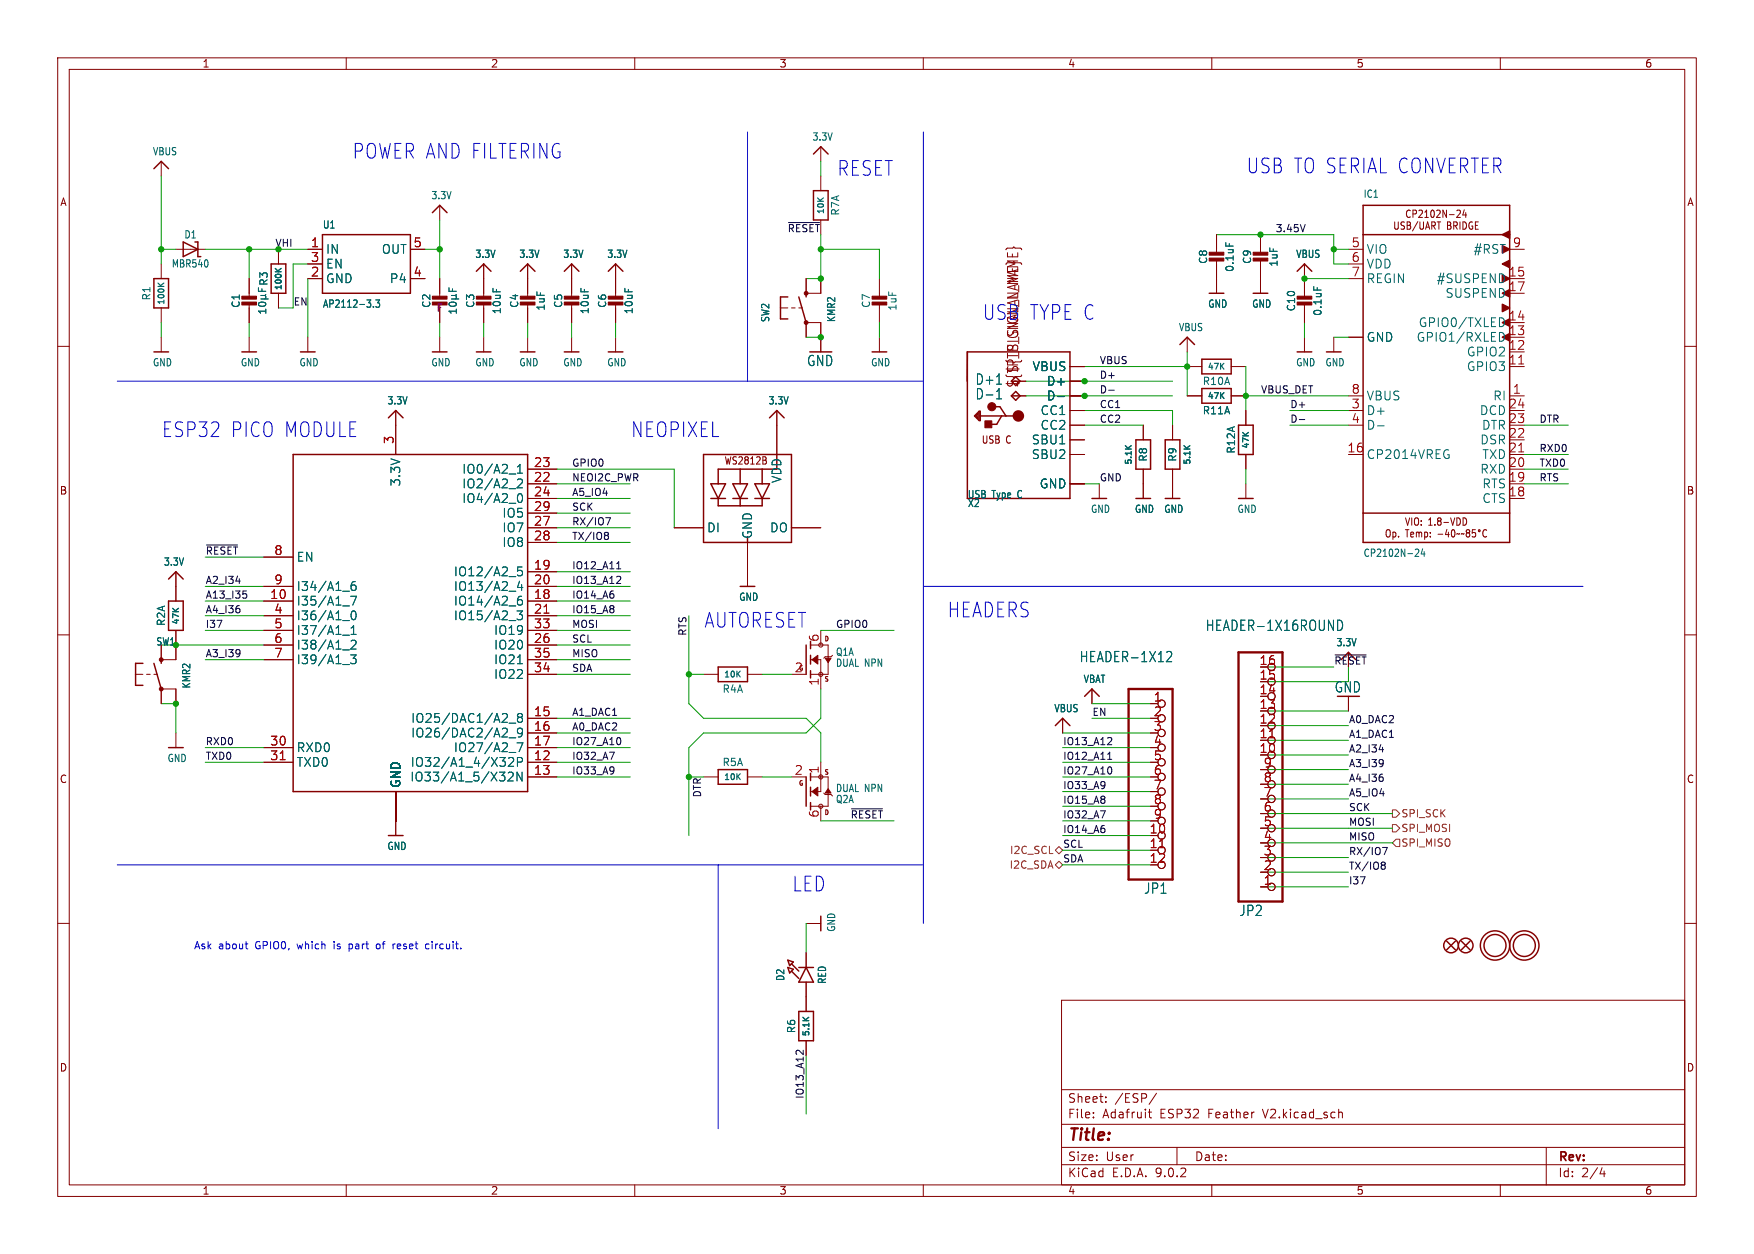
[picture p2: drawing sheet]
<svg xmlns="http://www.w3.org/2000/svg" width="304mm" height="217mm" viewBox="0 0 304 217" stroke-linecap="round" stroke-linejoin="round" font-family="sans-serif">
<defs><g id="words">
<g font-size="3.5" fill="#0000c2">
<text x="61" y="27.7">POWER AND FILTERING</text>
<text x="145.1" y="30.7">RESET</text>
<text x="215.9" y="30.3">USB TO SERIAL CONVERTER</text>
<text x="170.2" y="55.7">USB TYPE C</text>
<text x="27.9" y="76">ESP32</text>
<text x="39.9" y="76">PICO MODULE</text>
<text x="109.2" y="76">NEOPIXEL</text>
<text x="164.1" y="107.2">HEADERS</text>
<text x="121.9" y="109">AUTORESET</text>
<text x="137.2" y="154.7">LED</text>
</g>
<text font-size="2.8" fill="#840000" x="185" y="198.2">Title:</text>
<g font-size="2.5" fill="#006464">
<text x="139.8" y="63.7">GND</text>
<text x="169" y="66.9">D+1</text>
<text x="169" y="69.4">D-1</text>
<text x="208.8" y="109.6">HEADER-1X16ROUND</text>
<text x="187" y="115">HEADER-1X12</text>
<text x="231.2" y="120.2">GND</text>
<text x="198.2" y="155.1">JP1</text>
<text x="214.7" y="159">JP2</text>
</g>
<text font-size="2.5" fill="#0000c2" x="176.7" y="64.7" transform="rotate(-90 176.7 64.7)">${TP_SIGNAL_NAME}</text>
<g font-size="2.1" fill="#a90000">
<text x="53.8" y="43">1</text>
<text x="53.8" y="45.5">3</text>
<text x="71.6" y="43">5</text>
<text x="234.1" y="43">5</text>
<text x="234.1" y="45.5">6</text>
<text x="262.1" y="43">9</text>
<text x="53.8" y="48">2</text>
<text x="71.6" y="48">4</text>
<text x="234.1" y="48">7</text>
<text x="261.4" y="48">15</text>
<text x="261.4" y="50.6">17</text>
<text x="261.4" y="55.7">14</text>
<text x="261.4" y="58.2">13</text>
<text x="261.4" y="60.7">12</text>
<text x="261.4" y="63.3">11</text>
<text x="234.1" y="68.4">8</text>
<text x="234.1" y="70.9">3</text>
<text x="261.4" y="70.9">24</text>
<text x="262.1" y="68.4">1</text>
<text x="68.3" y="77" transform="rotate(-90 68.3 77)">3</text>
<text x="234.1" y="73.4">4</text>
<text x="261.4" y="73.4">23</text>
<text x="261.4" y="76">22</text>
<text x="92.5" y="81.1">23</text>
<text x="92.5" y="83.6">22</text>
<text x="233.4" y="78.5">16</text>
<text x="261.4" y="78.5">21</text>
<text x="261.4" y="81.1">20</text>
<text x="261.4" y="83.6">19</text>
<text x="92.5" y="86.1">24</text>
<text x="92.5" y="88.7">29</text>
<text x="261.4" y="86.1">18</text>
<text x="92.5" y="91.2">27</text>
<text x="92.5" y="93.8">28</text>
<text x="47.5" y="96.3">8</text>
<text x="47.5" y="101.4">9</text>
<text x="92.5" y="98.8">19</text>
<text x="92.5" y="101.4">20</text>
<text x="46.7" y="103.9">10</text>
<text x="47.5" y="106.5">4</text>
<text x="92.5" y="103.9">18</text>
<text x="92.5" y="106.5">21</text>
<text x="47.5" y="109">5</text>
<text x="47.5" y="111.5">6</text>
<text x="92.5" y="109">33</text>
<text x="92.5" y="111.5">26</text>
<text x="142" y="111.3" transform="rotate(-90 142 111.3)">6</text>
<text x="47.5" y="114.1">7</text>
<text x="92.5" y="114.1">35</text>
<text x="92.5" y="116.6">34</text>
<text x="137.6" y="116.6">2</text>
<text x="142" y="118.9" transform="rotate(-90 142 118.9)">1</text>
<text x="218.2" y="117.9">15</text>
<text x="218.2" y="115.3">16</text>
<text x="92.5" y="124.2">15</text>
<text x="199.9" y="121.7">1</text>
<text x="199.9" y="124.2">2</text>
<text x="218.2" y="125.5">12</text>
<text x="218.2" y="123">13</text>
<text x="218.2" y="120.4">14</text>
<text x="46.7" y="129.3">30</text>
<text x="46.7" y="131.9">31</text>
<text x="92.5" y="126.8">16</text>
<text x="92.5" y="129.3">17</text>
<text x="92.5" y="131.9">12</text>
<text x="199.9" y="126.8">3</text>
<text x="199.9" y="129.3">4</text>
<text x="199.9" y="131.9">5</text>
<text x="218.2" y="130.6">10</text>
<text x="218.2" y="128">11</text>
<text x="92.5" y="134.4">13</text>
<text x="137.6" y="134.4">2</text>
<text x="142" y="134.2" transform="rotate(-90 142 134.2)">1</text>
<text x="199.9" y="134.4">6</text>
<text x="199.9" y="136.9">7</text>
<text x="218.9" y="135.7">8</text>
<text x="218.9" y="133.1">9</text>
<text x="142" y="141.8" transform="rotate(-90 142 141.8)">6</text>
<text x="199.9" y="139.5">8</text>
<text x="199.9" y="142">9</text>
<text x="218.9" y="143.3">5</text>
<text x="218.9" y="140.7">6</text>
<text x="218.9" y="138.2">7</text>
<text x="199.1" y="144.6">10</text>
<text x="199.1" y="147.1">11</text>
<text x="199.1" y="149.6">12</text>
<text x="218.9" y="148.4">3</text>
<text x="218.9" y="145.8">4</text>
<text x="218.9" y="153.4">1</text>
<text x="218.9" y="150.9">2</text>
</g>
<g font-size="2.1" fill="#006464">
<text x="56.4" y="44.2">IN</text>
<text x="56.4" y="46.7">EN</text>
<text x="66.1" y="44.2">OUT</text>
<text x="236.7" y="44.2">VIO</text>
<text x="236.7" y="46.7">VDD</text>
<text x="255.3" y="44.2">#RST</text>
<text x="56.4" y="49.3">GND</text>
<text x="67.5" y="49.3">P4</text>
<text x="236.7" y="49.3">REGIN</text>
<text x="248.9" y="49.3">#SUSPEND</text>
<text x="250.4" y="51.8">SUSPEND</text>
<text x="236.7" y="59.4">GND</text>
<text x="245.4" y="59.4">GPIO1/RXLED</text>
<text x="245.8" y="56.9">GPIO0/TXLED</text>
<text x="178.9" y="64.5">VBUS</text>
<text x="254.1" y="62">GPIO2</text>
<text x="254.1" y="64.5">GPIO3</text>
<text x="181.3" y="67.1">D+</text>
<text x="181.3" y="69.6">D-</text>
<text x="236.7" y="69.6">VBUS</text>
<text x="258.7" y="69.6">RI</text>
<text x="178.7" y="77.2">SBU1</text>
<text x="180.3" y="72.1">CC1</text>
<text x="180.3" y="74.7">CC2</text>
<text x="236.7" y="72.1">D+</text>
<text x="236.7" y="74.7">D-</text>
<text x="256.4" y="72.1">DCD</text>
<text x="256.5" y="77.2">DSR</text>
<text x="256.8" y="74.7">DTR</text>
<text x="80" y="82.3">IO0/A2_1</text>
<text x="135.6" y="83.8" transform="rotate(-90 135.6 83.8)">VDD</text>
<text x="178.7" y="79.8">SBU2</text>
<text x="236.7" y="79.8">CP2014VREG</text>
<text x="256.5" y="82.3">RXD</text>
<text x="256.8" y="79.8">TXD</text>
<text x="69.6" y="84.4" transform="rotate(-90 69.6 84.4)">3.3V</text>
<text x="80" y="84.8">IO2/A2_2</text>
<text x="80" y="87.4">IO4/A2_0</text>
<text x="87" y="89.9">IO5</text>
<text x="180.1" y="84.8">GND</text>
<text x="256.8" y="84.8">RTS</text>
<text x="256.8" y="87.4">CTS</text>
<text x="87" y="92.5">IO7</text>
<text x="87" y="95">IO8</text>
<text x="122.4" y="92.5">DI</text>
<text x="130.5" y="93.5" transform="rotate(-90 130.5 93.5)">GND</text>
<text x="133.4" y="92.5">DO</text>
<text x="51.3" y="97.5">EN</text>
<text x="78.6" y="100.1">IO12/A2_5</text>
<text x="51.3" y="102.6">I34/A1_6</text>
<text x="51.3" y="105.2">I35/A1_7</text>
<text x="51.3" y="107.7">I36/A1_0</text>
<text x="78.6" y="102.6">IO13/A2_4</text>
<text x="78.6" y="105.2">IO14/A2_6</text>
<text x="78.6" y="107.7">IO15/A2_3</text>
<text x="51.3" y="110.2">I37/A1_1</text>
<text x="51.3" y="112.8">I38/A1_2</text>
<text x="85.6" y="110.2">IO19</text>
<text x="85.6" y="112.8">IO20</text>
<text x="51.3" y="115.3">I39/A1_3</text>
<text x="85.6" y="115.3">IO21</text>
<text x="85.6" y="117.9">IO22</text>
<text x="71.2" y="125.5">IO25/DAC1/A2_8</text>
<text x="51.3" y="130.6">RXD0</text>
<text x="71.2" y="128">IO26/DAC2/A2_9</text>
<text x="78.6" y="130.6">IO27/A2_7</text>
<text x="51.3" y="133.1">TXD0</text>
<text x="69.6" y="136.7" transform="rotate(-90 69.6 136.7)">GND</text>
<text x="71" y="135.6">IO33/A1_5/X32N</text>
<text x="71.1" y="133.1">IO32/A1_4/X32P</text>
</g>
<g font-size="2.1" fill="#840000">
<text x="185" y="191.3">Sheet:</text>
<text x="193.2" y="191.3">/ESP/</text>
<text x="185" y="194">File:</text>
<text x="191" y="194">Adafruit</text>
<text x="201.1" y="194">ESP32</text>
<text x="209.5" y="194">Feather</text>
<text x="219.2" y="194">V2.kicad_sch</text>
<text x="185" y="201.4">Size:</text>
<text x="191.6" y="201.4">User</text>
<text x="207" y="201.4">Date:</text>
<text x="270" y="201.6">Rev:</text>
<text x="185" y="204.2">KiCad</text>
<text x="192.7" y="204.2">E.D.A.</text>
<text x="200.3" y="204.2">9.0.2</text>
<text x="270" y="204.2">Id:</text>
<text x="274" y="204.2">2/4</text>
</g>
<g font-size="1.8" fill="#840000">
<text x="35" y="11.9">1</text>
<text x="85" y="11.9">2</text>
<text x="135" y="11.9">3</text>
<text x="185" y="11.9">4</text>
<text x="235" y="11.9">5</text>
<text x="285" y="11.9">6</text>
<text x="10.3" y="35.9">A</text>
<text x="292.3" y="35.9">A</text>
<text x="170" y="77.1">USB C</text>
<text x="125.4" y="80.7">WS2812B</text>
<text x="10.3" y="85.9">B</text>
<text x="292.2" y="85.9">B</text>
<text x="249.7" y="92.3">Temp:</text>
<text x="10.3" y="135.9">C</text>
<text x="292.2" y="135.9">C</text>
<text x="10.3" y="185.9">D</text>
<text x="292.2" y="185.9">D</text>
<text x="35" y="207.2">1</text>
<text x="85" y="207.2">2</text>
<text x="135" y="207.2">3</text>
<text x="185" y="207.2">4</text>
<text x="235" y="207.2">5</text>
<text x="285" y="207.2">6</text>
</g>
<g font-size="1.8" fill="#006464">
<text x="26.4" y="27.1">VBUS</text>
<text x="140.7" y="24.6">3.3V</text>
<text x="74.6" y="34.7">3.3V</text>
<text x="236.2" y="34.5">IC1</text>
<text x="31.8" y="41.5">D1</text>
<text x="55.9" y="39.8">U1</text>
<text x="145.6" y="37.5" transform="rotate(-90 145.6 37.5)">R7A</text>
<text x="29.7" y="46.6">MBR540</text>
<text x="82.3" y="44.9">3.3V</text>
<text x="89.9" y="44.9">3.3V</text>
<text x="97.5" y="44.9">3.3V</text>
<text x="105.1" y="44.9">3.3V</text>
<text x="209.4" y="45.8" transform="rotate(-90 209.4 45.8)">C8</text>
<text x="214" y="47.2" transform="rotate(-90 214 47.2)">0.1uF</text>
<text x="217" y="45.8" transform="rotate(-90 217 45.8)">C9</text>
<text x="221.6" y="46.3" transform="rotate(-90 221.6 46.3)">1uF</text>
<text x="224.5" y="44.9">VBUS</text>
<text x="26.3" y="52.2" transform="rotate(-90 26.3 52.2)">R1</text>
<text x="41.8" y="53.5" transform="rotate(-90 41.8 53.5)">C1</text>
<text x="46.6" y="49.6" transform="rotate(-90 46.6 49.6)">R3</text>
<text x="55.9" y="53.5">AP2112-3.3</text>
<text x="74.8" y="53.5" transform="rotate(-90 74.8 53.5)">C2</text>
<text x="82.4" y="53.5" transform="rotate(-90 82.4 53.5)">C3</text>
<text x="90" y="53.5" transform="rotate(-90 90 53.5)">C4</text>
<text x="94.6" y="53.9" transform="rotate(-90 94.6 53.9)">1uF</text>
<text x="97.6" y="53.5" transform="rotate(-90 97.6 53.5)">C5</text>
<text x="105.3" y="53.5" transform="rotate(-90 105.3 53.5)">C6</text>
<text x="151" y="53.5" transform="rotate(-90 151 53.5)">C7</text>
<text x="155.6" y="53.9" transform="rotate(-90 155.6 53.9)">1uF</text>
<text x="209.3" y="53.5">GND</text>
<text x="216.9" y="53.5">GND</text>
<text x="87" y="54.5" transform="rotate(-90 87 54.5)">10uF</text>
<text x="102.2" y="54.5" transform="rotate(-90 102.2 54.5)">10uF</text>
<text x="109.8" y="54.5" transform="rotate(-90 109.8 54.5)">10uF</text>
<text x="133.5" y="55.9" transform="rotate(-90 133.5 55.9)">SW2</text>
<text x="144.9" y="55.9" transform="rotate(-90 144.9 55.9)">KMR2</text>
<text x="204.2" y="57.6">VBUS</text>
<text x="224.6" y="54.1" transform="rotate(-90 224.6 54.1)">C10</text>
<text x="229.2" y="54.8" transform="rotate(-90 229.2 54.8)">0.1uF</text>
<text x="26.4" y="63.7">GND</text>
<text x="41.6" y="63.7">GND</text>
<text x="51.8" y="63.7">GND</text>
<text x="74.6" y="63.7">GND</text>
<text x="82.3" y="63.7">GND</text>
<text x="89.9" y="63.7">GND</text>
<text x="97.5" y="63.7">GND</text>
<text x="105.1" y="63.7">GND</text>
<text x="150.8" y="63.7">GND</text>
<text x="224.5" y="63.7">GND</text>
<text x="229.6" y="63.7">GND</text>
<text x="67" y="70.3">3.3V</text>
<text x="133.1" y="70.3">3.3V</text>
<text x="208.3" y="66.9">R10A</text>
<text x="208.3" y="72">R11A</text>
<text x="199" y="80.1" transform="rotate(-90 199 80.1)">R8</text>
<text x="204.1" y="80.1" transform="rotate(-90 204.1 80.1)">R9</text>
<text x="214.2" y="78.7" transform="rotate(-90 214.2 78.7)">R12A</text>
<text x="167.6" y="88.1">X2</text>
<text x="167.6" y="86.6">USB Type</text>
<text x="176.5" y="86.6">C</text>
<text x="188.9" y="89.1">GND</text>
<text x="196.6" y="89.1">GND</text>
<text x="201.6" y="89.1">GND</text>
<text x="214.3" y="89.1">GND</text>
<text x="28.3" y="98.2">3.3V</text>
<text x="236.2" y="96.7">CP2102N-24</text>
<text x="128" y="104.3">GND</text>
<text x="27" y="112.1">SW1</text>
<text x="28.8" y="108.6" transform="rotate(-90 28.8 108.6)">R2A</text>
<text x="144.8" y="113.9">Q1A</text>
<text x="231.5" y="112.2">3.3V</text>
<text x="33.2" y="119.4" transform="rotate(-90 33.2 119.4)">KMR2</text>
<text x="144.8" y="115.8">DUAL NPN</text>
<text x="187.7" y="118.6">VBAT</text>
<text x="125.1" y="120.3">R4A</text>
<text x="182.6" y="123.6">VBUS</text>
<text x="28.9" y="132.3">GND</text>
<text x="125.1" y="133">R5A</text>
<text x="144.8" y="137.5">DUAL NPN</text>
<text x="144.8" y="139.4">Q2A</text>
<text x="67" y="147.5">GND</text>
<text x="144.9" y="161.6" transform="rotate(-90 144.9 161.6)">GND</text>
<text x="136.1" y="170.1" transform="rotate(-90 136.1 170.1)">D2</text>
<text x="143.4" y="170.6" transform="rotate(-90 143.4 170.6)">RED</text>
<text x="138" y="179.2" transform="rotate(-90 138 179.2)">R6</text>
</g>
<text font-size="1.8" fill="#840084" x="75.6" y="54.2">F</text>
<g font-size="1.8" fill="#725600">
<text x="242.8" y="141.9">SPI_SCK</text>
<text x="174.9" y="148.2">I2C_SCL</text>
<text x="242.8" y="144.4">SPI_MOSI</text>
<text x="242.8" y="146.9">SPI_MISO</text>
<text x="174.9" y="150.7">I2C_SDA</text>
</g>
<g font-size="1.8" fill="#0000c2">
<text x="33.5" y="164.7">Ask</text>
<text x="37.9" y="164.7">about</text>
<text x="44.3" y="164.7">GPIO0,</text>
<text x="51.8" y="164.7">which</text>
<text x="58.3" y="164.7">is</text>
<text x="61.1" y="164.7">part</text>
<text x="66.1" y="164.7">of</text>
<text x="69.1" y="164.7">reset</text>
<text x="75" y="164.7">circuit.</text>
</g>
<g font-size="1.7" fill="#0f0f0f">
<text x="136.4" y="40.3">~{RESET}</text>
<text x="221" y="40.3">3.45V</text>
<text x="47.6" y="42.9">VHI</text>
<text x="50.8" y="53">EN</text>
<text x="190.5" y="63.2">VBUS</text>
<text x="190.5" y="65.7">D+</text>
<text x="190.5" y="68.3">D-</text>
<text x="190.5" y="70.8">CC1</text>
<text x="218.4" y="68.3">VBUS_DET</text>
<text x="223.5" y="70.8">D+</text>
<text x="190.5" y="73.3">CC2</text>
<text x="223.5" y="73.3">D-</text>
<text x="266.7" y="73.3">DTR</text>
<text x="99.1" y="83.5">NEOI2C_PWR</text>
<text x="99.1" y="81">GPIO0</text>
<text x="190.5" y="83.5">GND</text>
<text x="266.7" y="81">TXD0</text>
<text x="266.7" y="78.4">RXD0</text>
<text x="266.7" y="83.5">RTS</text>
<text x="99.1" y="88.6">SCK</text>
<text x="99.1" y="86">A5_IO4</text>
<text x="99.1" y="91.1">RX/IO7</text>
<text x="99.1" y="93.7">TX/IO8</text>
<text x="35.6" y="101.3">A2_I34</text>
<text x="35.6" y="96.2">~{RESET}</text>
<text x="99.1" y="98.7">IO12_A11</text>
<text x="99.1" y="101.3">IO13_A12</text>
<text x="35.6" y="103.8">A13_I35</text>
<text x="35.6" y="106.4">A4_I36</text>
<text x="99.1" y="103.8">IO14_A6</text>
<text x="99.1" y="106.4">IO15_A8</text>
<text x="35.6" y="108.9">I37</text>
<text x="35.6" y="114">A3_I39</text>
<text x="99.1" y="114">MISO</text>
<text x="99.1" y="108.9">MOSI</text>
<text x="99.1" y="111.4">SCL</text>
<text x="119" y="110.3" transform="rotate(-90 119 110.3)">RTS</text>
<text x="144.8" y="108.9">GPIO0</text>
<text x="99.1" y="116.5">SDA</text>
<text x="231.1" y="115.3">~{RESET}</text>
<text x="99.1" y="124.1">A1_DAC1</text>
<text x="189.2" y="124.1">EN</text>
<text x="233.7" y="125.4">A0_DAC2</text>
<text x="35.6" y="131.8">TXD0</text>
<text x="35.6" y="129.2">RXD0</text>
<text x="99.1" y="129.2">IO27_A10</text>
<text x="99.1" y="131.8">IO32_A7</text>
<text x="99.1" y="126.7">A0_DAC2</text>
<text x="184.1" y="131.8">IO12_A11</text>
<text x="184.1" y="129.2">IO13_A12</text>
<text x="233.7" y="130.5">A2_I34</text>
<text x="233.7" y="128">A1_DAC1</text>
<text x="99.1" y="134.3">IO33_A9</text>
<text x="184.1" y="136.8">IO33_A9</text>
<text x="184.1" y="134.3">IO27_A10</text>
<text x="233.7" y="133">A3_I39</text>
<text x="233.7" y="135.6">A4_I36</text>
<text x="121.6" y="138.3" transform="rotate(-90 121.6 138.3)">DTR</text>
<text x="147.3" y="141.9">~{RESET}</text>
<text x="184.1" y="141.9">IO32_A7</text>
<text x="184.1" y="139.4">IO15_A8</text>
<text x="233.7" y="143.2">MOSI</text>
<text x="233.7" y="140.7">SCK</text>
<text x="233.7" y="138.1">A5_IO4</text>
<text x="184.1" y="144.5">IO14_A6</text>
<text x="184.1" y="147">SCL</text>
<text x="184.1" y="149.5">SDA</text>
<text x="233.7" y="148.3">RX/IO7</text>
<text x="233.7" y="145.7">MISO</text>
<text x="233.7" y="153.4">I37</text>
<text x="233.7" y="150.8">TX/IO8</text>
<text x="139.4" y="190.5" transform="rotate(-90 139.4 190.5)">IO13_A12</text>
</g>
<g font-size="1.4" fill="#006464">
<text x="143.1" y="37.3" transform="rotate(-90 143.1 37.3)">10K</text>
<text x="28.8" y="53" transform="rotate(-90 28.8 53)">100K</text>
<text x="49.1" y="50.4" transform="rotate(-90 49.1 50.4)">100K</text>
<text x="209.1" y="64.3">47K</text>
<text x="209.1" y="69.4">47K</text>
<text x="216.7" y="77.9" transform="rotate(-90 216.7 77.9)">47K</text>
<text x="196.4" y="80.7" transform="rotate(-90 196.4 80.7)">5.1K</text>
<text x="206.6" y="80.7" transform="rotate(-90 206.6 80.7)">5.1K</text>
<text x="31.3" y="108.4" transform="rotate(-90 31.3 108.4)">47K</text>
<text x="125.3" y="117.7">10K</text>
<text x="125.3" y="135.5">10K</text>
<text x="140.5" y="179.7" transform="rotate(-90 140.5 179.7)">5.1K</text>
</g>
<g font-size="1.1" fill="#840000">
<text x="142.8" y="111.3">D</text>
<text x="142.8" y="118.3">S</text>
<text x="138.3" y="136.4">G</text>
<text x="142.8" y="134.5">S</text>
<text x="142.8" y="141.4">D</text>
</g>
<text font-size="1.1" fill="#a90000" x="138.3" y="116.4">G</text>
</g></defs>
<g fill="none" stroke="#840000" stroke-width=".17">
<path d="M10 10h284v197.3h-284zM12 12h280v193.3h-280zM60 10v2M110 10v2M160 10v2M210 10v2M260 10v2M27.9 28v2.5M76.2 35.6v2.5M142.2 25.4v2.6M142.2 30.5v2.5M142.2 38.1v2.6"/>
<path d="M241.7 38.5v1l.2 .2h.3l.1-.2v-1M243.4 38.5h-.4l-.2 .2 .1 .3 .4 .2v.4l-.1 .1h-.4M243.9 38.5h.3l.2 .2-.2 .4 .2 .1 .1 .3-.2 .2h-.4zM243.9 39.1h.3M244.4 36.5h-.1a.62 .62 0 0 0-.6 .5 .62 .62 0 0 0 .4 .7l.3-.1M244.9 37.1l.5-.1 .1-.2-.1-.3-.5-.1v1.3M245.7 38.4l-.9 1.6M245.9 36.5l.4-.1 .2 .4-.7 .9h.7M246.1 38.5v1l.2 .2h.3l.1-.2v-1M246.9 37.7h.6M246.9 36.8l.3-.4v1.3M247 39.7l.4-1.2 .4 1.2"/>
<path d="M247.1 39.4h.6M248.1 36.5l.1-.1a.72 .72 0 0 1 0 1.3 .94 .94 0 0 1-.1-1.2zM248.1 39.1h.5l.1-.2-.1-.4h-.5v1.2M248.4 39.1l.3 .6M249 36.5l.4-.1 .2 .4-.7 .9h.7M249 38.5h.7M249.4 38.5v1.2M250.7 36.4v1.3l-.6-1.3v1.3M250.8 38.5h.4l.2 .2-.2 .4 .2 .1 .1 .3-.2 .2h-.5zM250.8 39.1h.4M251.2 37.2h.8M251.9 39.1h.5l.1-.2-.1-.4h-.5v1.2"/>
<path d="M252.2 39.1l.3 .6M252.5 36.5l.4-.1 .2 .4-.7 .9h.7M253 38.5v1.2M253.5 38.5a.67 .67 0 0 1 .7 .4 .67 .67 0 0 1-.3 .8h-.4zM253.8 36.4l-.3 .9h.7M254 36.8v.9M255.2 38.5a.62 .62 0 0 0-.7 .5 .62 .62 0 0 0 .4 .7l.3-.1v-.4h-.2M255.7 39.1h.3M256.2 38.5h-.5v1.2h.5M27.9 45.7v2.6M27.9 53.4v2.5M27.9 58.4v2.6"/>
<path d="M30.5 43.2h5.1M43.2 48.3v3.3M43.2 52.6v3.3M43.2 58.4v2.6M48.3 43.2v2.5M48.3 50.8v2.6M53.3 43.2h2.6M53.3 45.7h2.6M53.3 48.3h2.6M53.3 58.4v2.6M71.1 43.2h2.6M71.1 48.3h2.6"/>
<path d="M76.2 48.3v3.3M76.2 53.4v2.5M76.2 58.4v2.6M83.8 45.7v5.9M83.8 52.6v3.3M83.8 58.4v2.6M91.4 45.7v5.9M91.4 52.6v3.3M91.4 58.4v2.6M99.1 45.7v5.9M99.1 52.6v3.3M99.1 58.4v2.6"/>
<path d="M106.7 45.7v5.9M106.7 52.6v3.3M106.7 58.4v2.6M135.3 53.4h1.2M137.2 53.4h.6M138.4 53.4h.7M139.7 48.3v2.5h2.5v-2.5M139.7 58.4v-2.5h2.5v5.1M152.4 48.3v3.3M152.4 52.6v3.3M152.4 58.4v2.6M205.7 58.4v2.6"/>
<path d="M210.8 40.7v3.3M210.8 45v5.8M218.4 40.7v3.3M218.4 45v5.8M226.1 45.7v5.9M226.1 52.6v3.3M226.1 58.4v2.6M231.1 58.4v2.6M233.7 43.2h2.5M233.7 45.7h2.5M233.7 48.3h2.5M233.7 58.4h2.5"/>
<path d="M261.6 43.2h2.6M10 60h2M68.6 71.1v7.7M132.8 79.9v.4M134.6 71.1v7.7M174.3 66.5h2.3M174.7 66.1l-.1 .5 .3 .3 .5-.1 .2-.6 .3-.1M175.3 68.6h2.5M175.3 66.1h2.5M176 66.1l.4 .2-.1 .6M185.4 68.6h2.6M185.4 71.1h2.6"/>
<path d="M185.4 73.7h2.6M185.4 63.5h2.6M185.4 78.8h2.6M185.4 66.1h2.6M185.4 76.2h2.6M198.1 73.7v2.5M203.2 73.7v2.5M205.7 68.6h2.6M205.7 63.5h2.6M213.4 68.6h2.5M213.4 63.5h2.5M215.9 71.1v2.6"/>
<path d="M215.9 78.8v2.5M233.7 68.6h2.5M233.7 71.1h2.5M233.7 73.7h2.5M261.6 68.6h2.6M261.6 63.5h2.6M261.6 78.8h2.6M292 60h2M30.5 99.1v5.1M45.7 96.5h5.1M91.4 91.5h5.1M91.4 81.3h5.1"/>
<path d="M91.4 83.8h5.1M91.4 86.4h5.1M91.4 88.9h5.1M91.4 94h5.1M91.4 99.1h5.1M116.8 91.5h5.1M129.5 94v7.6M137.2 91.5h5M185.4 83.8h2.6M190.5 83.8v2.6M198.1 81.3v5.1M203.2 81.3v5.1"/>
<path d="M215.9 83.8v2.6M240.4 91.9l.3-.1 .2 .2v.6l-.2 .5-.4-.2-.1-.7zM241.4 92.3l.3-.1 .2 .3-.1 .5h-.4M241.4 92.2v1.3M242.4 92.9v.2M243.5 91.8h.7M243.6 89.8l.3 1.2 .4-1.2M243.9 91.8v1.3M244.5 92.6l.5-.1-.1-.2-.3-.1-.1 .2v.6h.4M244.7 89.8v1.2M245.3 89.8h.3l.2 .1v.7l-.2 .4-.4-.2-.1-.6zM245.5 92.3l.3-.1 .1 .2"/>
<path d="M245.5 92.2v.9M245.9 92.4l.2-.2 .2 .1 .1 .8M245.9 92.4v.7M246.3 90.2v.2M246.3 90.9v.1M246.9 92.3l.3-.1 .2 .3-.1 .5h-.4M246.9 92.2v1.3M247.6 91h.6M247.6 90.1l.3-.3v1.2M247.9 92.3v.1M247.9 92.9v.2M248.7 90.9v.1"/>
<path d="M249.3 90.3l-.2-.2 .2-.3h.2l.2 .2-.2 .3M249.3 90.3l-.2 .2M249.3 90.3h.2M249.5 90.3l.2 .2M251.4 89.8l.3 1.2 .4-1.2M253.1 90.5l-.2-.7h-.4v1.2M254.2 90.5l-.2-.7h-.5v1.2M254.3 91.8h.2l.2 .2-.2 .3M254.3 92.3h.2M254.5 92.3l.2 .3v.2l-.1 .2-.3 .1M255.7 91.8h-.5l-.1 .6 .2-.1h.3l.1 .2v.4l-.2 .2-.4-.2M257.6 91.9a.62 .62 0 0 0-.7 .4 .62 .62 0 0 0 .4 .8l.3-.2"/>
<path d="M10 110h2M23.5 116.9h1.3M25.4 116.9h.6M26.7 116.9h.6M30.5 109.2v5.1h-2.6v-2.5M45.7 111.8h5.1M45.7 114.3h5.1M45.7 101.6h5.1M45.7 104.2h5.1M45.7 106.7h5.1M45.7 109.2h5.1M91.4 111.8h5.1"/>
<path d="M91.4 114.3h5.1M91.4 116.9h5.1M91.4 101.6h5.1M91.4 104.2h5.1M91.4 106.7h5.1M91.4 109.2h5.1M121.9 116.9h2.6M129.5 116.9h2.6M137.2 116.9h2.5M140.5 111.8h3v5.1h-3M140.5 114.3h1.7v5.1M142.2 109.2v2.6"/>
<path d="M144.3 113.6l-.3 .2h-1l-.3 .3M189.2 119.4v2.5M233.7 113.1v2.5M292 110h2M27.9 121.9v-2.5h2.6v2.5M30.5 127v2.6M45.7 129.6h5.1M45.7 132.1h5.1M68.6 137.2v7.6M91.4 129.6h5.1M91.4 132.1h5.1M91.4 124.5h5.1"/>
<path d="M91.4 127h5.1M91.4 134.6h5.1M121.9 134.6h2.6M129.5 134.6h2.6M137.2 134.6h2.5M142.2 132.1v5.1h-1.7M142.2 139.7v2.6M142.2 134.6h1.3v5.1h-3M142.7 137.4l.3 .3h1l.3 .2M184.1 124.5v2.5M233.7 120.7v2.5M10 160h2"/>
<path d="M139.7 160h2.5M139.7 165.1v2.6M139.7 170.2v5.1M184 173.3h108v32h-108zM292 160h2M139.7 180.4v2.5M184 198.8h108M184 194.8h108M184 188.8h108M189.5 193.6v.1M189.5 192.8v.1M191.6 190.9v.1"/>
<path d="M191.6 190.1v.1M199 192.7h.6M199.2 192.2v1.3l.4 .2M200.4 189.5l-1.3 1.9M204 198.8v3M232.1 192.8h.5v.9M268 198.8v6.5M60 205.3v2M110 205.3v2M160 205.3v2M184 201.8h108M210 205.3v2"/>
<path d="M260 205.3v2M277.6 202.4l-.3 1h.9M278 202.9v1"/>
<circle cx="256.4" cy="92" r=".17"/>
<circle cx="142.2" cy="116.9" r=".36"/>
<circle cx="142.2" cy="111.8" r=".36"/>
<circle cx="220.3" cy="115.6" r=".63"/>
<circle cx="220.3" cy="118.1" r=".63"/>
<circle cx="142.2" cy="139.7" r=".36"/>
<circle cx="142.2" cy="134.6" r=".36"/>
<circle cx="201.3" cy="129.6" r=".63"/>
<circle cx="201.3" cy="121.9" r=".63"/>
<circle cx="201.3" cy="127" r=".63"/>
<circle cx="201.3" cy="132.1" r=".63"/>
<circle cx="201.3" cy="124.5" r=".63"/>
<circle cx="201.3" cy="134.6" r=".63"/>
<circle cx="201.3" cy="139.7" r=".63"/>
<circle cx="201.3" cy="137.2" r=".63"/>
<circle cx="220.3" cy="123.2" r=".63"/>
<circle cx="220.3" cy="130.8" r=".63"/>
<circle cx="220.3" cy="120.7" r=".63"/>
<circle cx="220.3" cy="125.8" r=".63"/>
<circle cx="220.3" cy="128.3" r=".63"/>
<circle cx="220.3" cy="133.4" r=".63"/>
<circle cx="220.3" cy="138.5" r=".63"/>
<circle cx="220.3" cy="135.9" r=".63"/>
<circle cx="201.3" cy="144.8" r=".63"/>
<circle cx="201.3" cy="149.9" r=".63"/>
<circle cx="201.3" cy="147.3" r=".63"/>
<circle cx="201.3" cy="142.3" r=".63"/>
<circle cx="220.3" cy="141" r=".63"/>
<circle cx="220.3" cy="151.2" r=".63"/>
<circle cx="220.3" cy="148.6" r=".63"/>
<circle cx="220.3" cy="153.7" r=".63"/>
<circle cx="220.3" cy="146.1" r=".63"/>
<circle cx="220.3" cy="143.5" r=".63"/>
</g>
<g fill="none" stroke="#840000" stroke-width=".25">
<path d="M26.7 29.2l1.2-1.2 1.3 1.2M74.9 36.9l1.3-1.3 1.3 1.3M141 33h2.5v5.1h-2.5zM141 26.7l1.2-1.3 1.3 1.3M236.2 35.6h25.4v58.4h-25.4zM26.7 48.3h2.5v5.1h-2.5zM31.7 41.9l2.6 1.3-2.6 1.3zM33.8 41.9h.5v2.6h.5M47 45.7h2.5v5.1h-2.5zM55.9 40.7h15.2v10.1h-15.2zM82.5 47l1.3-1.3 1.3 1.3M90.2 47l1.2-1.3 1.3 1.3"/>
<path d="M97.8 47l1.3-1.3 1.2 1.3M105.4 47l1.3-1.3 1.2 1.3M136.5 51.5h-1.2v3.8h1.2M138.4 51.5l1.3 4.4M139.7 50.8v.7M204.5 59.7l1.2-1.3 1.3 1.3M209.5 50.8h2.6M217.2 50.8h2.5M224.8 47l1.3-1.3 1.2 1.3M236.2 40.7h25.4M26.7 61h2.5M41.9 61h2.5"/>
<path d="M50.8 78.8h40.6v58.4h-40.6zM52.1 61h2.5M67.3 72.4l1.3-1.3 1.2 1.3M74.9 61h2.6M82.5 61h2.6M90.2 61h2.5M97.8 61h2.5M105.4 61h2.5M121.9 78.8h15.3v15.2h-15.3zM133.3 72.4l1.3-1.3 1.3 1.3M151.1 61h2.6M167.6 61h17.8v25.4h-17.8z"/>
<path d="M167.6 61v5.1M168.9 72.1l.8-.8h.2v1.6h-.2zM169.1 72.1l.4-.4v.8l-.2-.2v-.2M169.7 71.3v1.4M169.9 72.1h6.6M172.3 70.5h1l1 1.6M173.6 72.1l-.9 1.4h-1.2M175.3 66.1l.7-.8 .8 .8-.8 .7zM175.3 68.6l.7-.8 .8 .8-.8 .8zM196.8 76.2h2.6v5.1h-2.6zM201.9 76.2h2.6v5.1h-2.6zM208.3 62.3h5.1v2.5h-5.1z"/>
<path d="M208.3 67.3h5.1v2.6h-5.1zM214.6 73.7h2.6v5.1h-2.6zM224.8 61h2.5M229.9 61h2.5M123.2 83.8h2.5l-1.2 2.6zM123.2 86.4h2.5M124.5 86.4v1.3h7.6v-1.3M127 83.8h2.5l-1.2 2.6zM127 86.4h2.5M128.3 81.3v2.5M128.3 86.4v1.3M130.8 83.8h2.5l-1.2 2.6z"/>
<path d="M130.8 86.4h2.5M132.1 81.3v2.5M134.6 81.3h-10.1v2.5M189.2 86.4h2.6M196.8 86.4h2.6M201.9 86.4h2.6M214.6 86.4h2.6M236.2 88.9h25.4M24.8 115h-1.3v3.8h1.3M26.7 115l1.2 4.4M27.9 114.3v.7M29.2 100.4l1.3-1.3 1.2 1.3"/>
<path d="M29.2 104.2h2.5v5h-2.5zM124.5 115.6h5v2.5h-5zM128.3 101.6h2.5M139.7 111.8v5.1M140.5 111.8v.6M140.5 113.6v1.5M140.5 116.2v1.3M232.4 114.3l1.3-1.2 1.2 1.2M29.2 129.6h2.5M124.5 133.4h5v2.5h-5zM139.7 134.6v5.1M140.5 134.6v.7"/>
<path d="M140.5 136.4v1.5M140.5 139.1v1.3M182.9 125.8l1.2-1.3 1.3 1.3M188 120.7l1.2-1.3 1.3 1.3M67.3 144.8h2.5M142.2 158.8v2.5M136.5 167.7l1 .3-.7 .6zM136.5 166.4l1 .3-.7 .6zM137.2 168.3l1.2 1.3M137.2 167l1.2 1.3M138.4 175.3h2.6v5.1h-2.6zM138.4 167.7h2.6"/>
<path d="M139.7 167.7l1.3 2.5h-2.6zM250.7 163.1l1.5 1.5M252.2 163.1l-1.5 1.5M253.2 163.1l1.6 1.5M254.8 163.1l-1.6 1.5"/>
<circle cx="251.5" cy="163.9" r="1.27"/>
<circle cx="254" cy="163.9" r="1.27"/>
<circle cx="259.1" cy="163.9" r="2.54"/>
<circle cx="259.1" cy="163.9" r="1.9"/>
<circle cx="264.2" cy="163.9" r="2.54"/>
<circle cx="264.2" cy="163.9" r="1.9"/>
</g>
<g fill="#840000" stroke="#840000" stroke-width=".17">
<path d="M224.8 51.3h2.5v.5h-2.5z"/>
<path d="M224.8 52.3h2.5v.6h-2.5z"/>
<path d="M217.2 43.7h2.5v.5h-2.5z"/>
<path d="M217.2 44.7h2.5v.5h-2.5z"/>
<path d="M105.4 51.3h2.5v.5h-2.5z"/>
<path d="M105.4 52.3h2.5v.6h-2.5z"/>
<path d="M140.7 114.3l1-.7v1.5z"/>
<path d="M143 114.1h1l-.5 .7z"/>
<path d="M97.8 51.3h2.5v.5h-2.5z"/>
<path d="M97.8 52.3h2.5v.6h-2.5z"/>
<path d="M151.1 51.3h2.6v.5h-2.6z"/>
<path d="M151.1 52.3h2.6v.6h-2.6z"/>
<path d="M170.7 72.9h1.2v1.2h-1.2z"/>
<path d="M209.5 43.7h2.6v.5h-2.6z"/>
<path d="M209.5 44.7h2.6v.5h-2.6z"/>
<path d="M140.7 137.2l1-.8v1.5z"/>
<path d="M143.5 136.7l.5 .7h-1z"/>
<path d="M41.9 51.3h2.5v.5h-2.5z"/>
<path d="M41.9 52.3h2.5v.6h-2.5z"/>
<path d="M82.5 51.3h2.6v.5h-2.6z"/>
<path d="M82.5 52.3h2.6v.6h-2.6z"/>
<path d="M90.2 51.3h2.5v.5h-2.5z"/>
<path d="M90.2 52.3h2.5v.6h-2.5z"/>
<path d="M74.9 51.3h2.6v.5h-2.6z"/>
<path d="M74.9 52.3h2.6v.6h-2.6z"/>
<circle cx="27.9" cy="119.4" r=".33"/>
<circle cx="27.9" cy="114.3" r=".33"/>
<circle cx="139.7" cy="55.9" r=".33"/>
<circle cx="139.7" cy="50.8" r=".33"/>
<circle cx="171.9" cy="70.5" r=".7"/>
</g>
<g fill="none" stroke="#006464" stroke-width=".17">
<path d="M44.8 49.9v.6h1.3M44.9 52.5a.69 .69 0 0 1 1.2 .3 .72 .72 0 0 1-1.3-.1zM45.2 51.8h1.3M45.2 51.2h.7M45.4 50.1v.4M45.9 51.2l.2 .2v.2l-.2 .2M46.1 53.6v.7M46.1 53.9h-1.3l.4 .4M46.1 51l-.2 .2M64.7 53.1v.1M65.1 52h.7l-.4 .5 .3 .1v.5l-.1 .1-.5-.1M77.8 49.9v.6h1.3"/>
<path d="M77.9 52.5a.69 .69 0 0 1 1.2 .3 .72 .72 0 0 1-1.3-.1zM78.2 51.8h1.3M78.2 51.2h.7M78.4 50.1v.4M78.9 51.2l.2 .2v.2l-.2 .2M79.1 53.9h-1.3l.4 .4M79.1 53.6v.7M79.1 51l-.2 .2M212.4 42v.7M227.7 49.7v.6M260.2 55.1a.82 .82 0 0 1 .5 .7 .82 .82 0 0 1-.5 .8M260.2 57.6a.82 .82 0 0 1 .5 .8 .82 .82 0 0 1-.5 .7"/>
<path d="M172.7 66.6h.9M172.7 69.1h.9M173 67.6l-.3 .3M173.1 67.3v1.8M183.3 68.7h1.1M238.7 73.8h1.2M250.8 78.8h.3v.5l-.3 .2M250.9 77.9l.2 .1M88.2 82.1h1.2M89.7 82h.8M89.7 80.9l.4-.4v1.5M89.7 83.2l.2-.2h.4l.2 .2v.3v.2l-.9 .8h.9"/>
<path d="M89.8 85.7l.2-.1a.82 .82 0 0 1 .4 1.3l-.2 .2a.82 .82 0 0 1-.4-1.4zM90.5 98.3h-.8v.7l.2-.2 .5 .1 .1 .2v.5l-.2 .2h-.4l-.2-.2M245.4 95.2h.4l.1 .3-.7 .9h.7M246.5 95.1l-.2 .9h.7M246.8 95.6v.8M59.4 102.5h1.2M59.4 105h1.2M59.4 107.5h1.2M59.4 110.1h1.2M59.4 112.6h1.2M59.4 115.2h1.2M60.8 113.5h.9l-.5 .6 .4 .1v.7l-.2 .1h-.4l-.2-.1"/>
<path d="M60.8 103.3h1l-.7 1.6M60.8 111.1l.3-.1h.3l.2 .1 .1 .3-.1 .2-.8 .9h.9M60.8 109.9h.9M60.8 108.9l.5-.5v1.5M61 106l.2-.1a.82 .82 0 0 1 .4 1.4l-.2 .1a.82 .82 0 0 1-.4-1.4zM61.6 100.8a.6 .6 0 0 0-.8 .7v.5l.2 .2 .4 .1 .2-.1 .1-.5-.1-.2-.5-.1-.3 .3M89.6 105.9h.9l-.5 .6 .5 .1v.7l-.2 .1h-.5l-.2-.1M89.7 115h.8M90 100.7l-.3 1.1h.9M90.4 103.3a.6 .6 0 0 0-.7 .7v.6l.1 .2 .5 .1 .2-.2v-.5l-.1-.2-.4-.1-.3 .3M90.4 101.3v1M202.2 113.1l.2-.2h.4l.2 .2 .1 .3-.1 .3-.9 1h1"/>
<path d="M231.8 107.5a.93 .93 0 0 1 .9 .5 .93 .93 0 0 1-.2 1l-.3 .3h-.4zM88.1 134l.2-.2h.4l.2 .2v.3v.2l-.9 .8h.9M88.2 125.3h1.2M88.2 127.9h1.2M88.9 131.4v.5l-.8 .9h.9M89.6 128.7h1l-.6 1.6M89.7 132.1l.7-.1 .1-.2v-.4l-.2-.1h-.6v1.5M90 124.3l-.3-.3 .3-.3h.3l.2 .2-.2 .4M90 124.3l-.3 .3v.4l.3 .2 .4-.1 .1-.2v-.4l-.2-.2M90 124.3h.3M90.5 133.8v1.5l-.9-1.5v1.5M90.5 126.9l-.2 .2h-.3l-.3-.2v-.4l.1-.2 .5-.1 .2 .1a1.01 1.01 0 0 1-.4 1.4h-.3"/>
</g>
<g fill="#840000" stroke="#840000" stroke-width=".25">
<path d="M260.3 42.6l1.3 .6-1.3 .6z"/>
<path d="M260.3 47.7l1.3 .6-1.3 .6z"/>
<path d="M260.3 52.7l1.3 .7-1.3 .6z"/>
<path d="M260.3 40.7l1.3-.7v1.3z"/>
<path d="M260.3 45.7l1.3-.6v1.3z"/>
<path d="M260.3 50.8l1.3-.6v1.3z"/>
<path d="M260.3 55.9l1.3-.6v1.2z"/>
<path d="M260.3 58.4l1.3-.6v1.3z"/>
</g>
<path d="M263.2 63.1h.9M263.2 78.3h.9M94.3 106.3h.8M48.6 131.7h.8M220 127.8h.9M201 146.9h.8" fill="none" stroke="#a90000" stroke-width=".17"/>
<circle cx="176.5" cy="72.1" r=".5" fill="none" stroke="#840000" stroke-width="1"/>
<path d="M195.6 119.4h7.6v33h-7.6zM214.6 113.1h7.6v43.1h-7.6z" fill="none" stroke="#840000" stroke-width=".41"/>
<path d="M27.4 49.1l.6 .5M28.4 49.1l-.6 .4M47.7 46.5l.6 .6M48.7 46.5l-.6 .5" fill="none" stroke="#006464" stroke-width=".2"/>
<path d="M182.9 149.9l.6-.6 .6 .6-.6 .6zM182.9 147.3l.6-.6 .6 .6-.6 .7zM241.3 140.4h.6l.7 .6-.7 .6h-.6zM241.3 142.9h.6l.7 .6-.7 .7h-.6zM241.9 145.4h.7v1.3h-.7l-.6-.6z" fill="none" stroke="#725600" stroke-width=".17"/>
<g fill="none" stroke="#0f0f0f" stroke-width=".17">
<path d="M136.6 38.6h5.4M226.2 38.9l-.4 1.3M192.1 67.6h1M225.2 72.7h.9M35.8 94.5h5.4M105 89.7h.8l-.5 1.3M105 92.3h.2l.2 .2-.2 .3M105 92.8h.2M105.2 92.8l.2 .1v.4l-.1 .1-.3 .1M106.9 98.6h.7M107.1 97.5l.1-.2v1.3M107.3 99.9l.3 .2-.1 .3-.7 .7h.8"/>
<path d="M40.9 100.7h.7M42.1 102.4h.6M42.5 102.9l.3 .2v.3l-.3 .3M231.4 113.5h5.3M107.4 127.9l.2 .4-.2 .7M192 131.6h.7M192.2 130.5l.1-.1v1.2M192.4 127.8l.3 .3-.1 .3-.7 .7h.8M192.5 133l.2 .4-.2 .7M239 129.9h.8M147.5 140.2h5.4M239.6 146.9h.8l-.5 1.2"/>
<path d="M239.6 149.4h.2l.3 .2-.3 .3M239.6 149.9h.2M239.8 149.9l.2 .2 .1 .3-.2 .2-.3 .1M139.2 182v.8l-.7-.7-.3-.1-.2 .2"/>
</g>
<g fill="none" stroke="#0000c2" stroke-width=".17">
<path d="M129.5 22.9v43.2M160 22.9v137.1M20.3 66.1h139.7M160 101.6h114.3M20.3 149.9h139.7M124.5 149.9v45.7M42.5 163.6h.5M42.8 164.4h.2M60.5 163.6v1.3M60.5 164.4h.1M60.6 163.6l-.1 .1M65.6 163.6l-.3 .1-.1 .1 .1 .5 .3 .1"/>
<path d="M68.5 163.6l-.4 .2M74.3 163.7l-.3-.1-.3 .2 .2 .6h.4"/>
</g>
<g fill="none" stroke="#009600" stroke-width=".17">
<path d="M27.9 30.5v15.2M76.2 38.1v10.2M142.2 28v2.5M27.9 55.9v2.5M27.9 43.2h2.6M35.6 43.2h17.7M43.2 43.2v5.1M43.2 55.9v2.5M53.3 45.7h-2.5v7.7h-2.5M53.3 48.3v10.1M73.7 43.2h2.5M76.2 55.9v2.5"/>
<path d="M83.8 55.9v2.5M91.4 55.9v2.5M99.1 55.9v2.5M106.7 55.9v2.5M139.7 58.4h2.5M142.2 43.2h10.2v5.1M142.2 40.7v7.6h-2.5M152.4 55.9v2.5M210.8 40.7h20.3v5h2.6M226.1 48.3h7.6M226.1 55.9v2.5M231.1 43.2h2.6"/>
<path d="M231.1 58.4h2.6M177.8 68.6h25.4M177.8 66.1h25.4M188 63.5h17.7M188 71.1h15.2v2.6M188 73.7h10.1M205.7 61v7.6M215.9 63.5v7.6M215.9 68.6h17.8M223.5 71.1h10.2M223.5 73.7h10.2M264.2 73.7h7.6"/>
<path d="M264.2 78.8h7.6M35.6 96.5h10.1M96.5 99.1h12.7M96.5 91.5h12.7M96.5 83.8h12.7M96.5 81.3h20.3v10.2M96.5 94h12.7M96.5 86.4h12.7M96.5 88.9h12.7M188 83.8h2.5M215.9 81.3v2.5M264.2 83.8h7.6"/>
<path d="M264.2 81.3h7.6M30.5 111.8h15.2M35.6 109.2h10.1M35.6 101.6h10.1M35.6 114.3h10.1M35.6 104.2h10.1M35.6 106.7h10.1M96.5 109.2h12.7M96.5 101.6h12.7M96.5 116.9h12.7M96.5 114.3h12.7M96.5 111.8h12.7"/>
<path d="M96.5 104.2h12.7M96.5 106.7h12.7M119.4 116.9h2.5M119.4 106.7v15.2l2.5 2.6h17.8l2.5 2.5v5.1M132.1 116.9h5.1M142.2 119.4v5.1l-2.5 2.5h-17.8l-2.5 2.6v15.2M142.2 109.2h12.7M218.4 115.6h12.7M233.7 115.6v2.5h-15.3M27.9 121.9h2.6v5.1M35.6 132.1h10.1M35.6 129.6h10.1"/>
<path d="M96.5 127h12.7M96.5 134.6h12.7M96.5 132.1h12.7M96.5 129.6h12.7M96.5 124.5h12.7M119.4 134.6h2.5M132.1 134.6h5.1M184.1 127h15.3M184.1 134.6h15.3M184.1 137.2h15.3M184.1 132.1h15.3M184.1 139.7h15.3"/>
<path d="M184.1 129.6h15.3M189.2 121.9h10.2M189.2 124.5h10.2M218.4 138.5h15.3M218.4 135.9h15.3M218.4 133.4h15.3M218.4 125.8h15.3M218.4 123.2h15.3M218.4 130.8h15.3M218.4 128.3h15.3M142.2 142.3h12.7M184.1 142.3h15.3"/>
<path d="M184.1 149.9h15.3M184.1 144.8h15.3M184.1 147.3h15.3M218.4 151.2h15.3M218.4 143.5h22.9M218.4 153.7h15.3M218.4 141h22.9M218.4 148.6h15.3M218.4 146.1h22.9M139.7 160v5.1M139.7 182.9v10.2"/>
</g>
<g fill="#009600" stroke="#009600" stroke-width=".17">
<circle cx="48.3" cy="43.2" r=".46"/>
<circle cx="76.2" cy="43.2" r=".46"/>
<circle cx="43.2" cy="43.2" r=".46"/>
<circle cx="27.9" cy="43.2" r=".46"/>
<circle cx="119.4" cy="134.6" r=".46"/>
<circle cx="119.4" cy="116.9" r=".46"/>
<circle cx="30.5" cy="111.8" r=".46"/>
<circle cx="30.5" cy="121.9" r=".46"/>
<circle cx="218.4" cy="40.7" r=".46"/>
<circle cx="231.1" cy="43.2" r=".46"/>
<circle cx="226.1" cy="48.3" r=".46"/>
<circle cx="215.9" cy="68.6" r=".46"/>
<circle cx="205.7" cy="63.5" r=".46"/>
<circle cx="188" cy="68.6" r=".46"/>
<circle cx="188" cy="66.1" r=".46"/>
<circle cx="142.2" cy="43.2" r=".46"/>
<circle cx="142.2" cy="48.3" r=".46"/>
<circle cx="142.2" cy="58.4" r=".46"/>
</g>
<use href="#words"/>
</svg>
